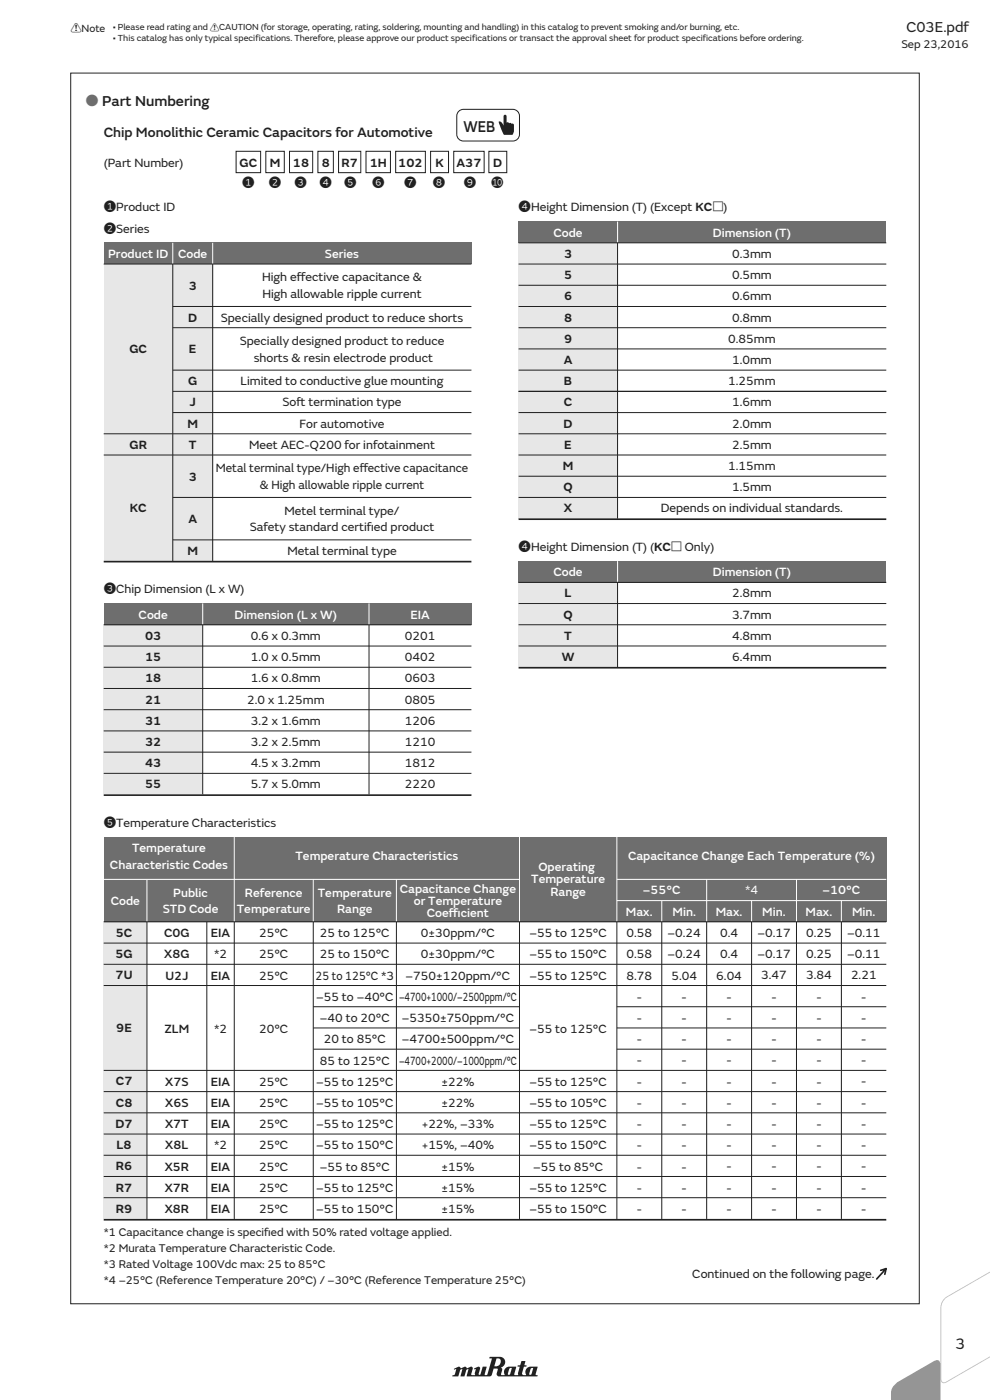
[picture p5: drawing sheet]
<svg xmlns="http://www.w3.org/2000/svg" width="210mm" height="297mm" viewBox="0 0 210 297" stroke-linecap="round" stroke-linejoin="round" font-family="sans-serif">
<defs><g id="words">
<text font-size="3.5" fill="#231f20" x="98.3" y="27.9">WEB</text>
<text font-size="3.4" fill="#231f20" x="202.6" y="286.1">3</text>
<text font-size="3.2" fill="#231f20" x="192.3" y="6.7">C03E.pdf</text>
<text font-size="3.2" fill="#6d6e70" x="18.1" y="22.5">o Part Numbering</text>
<text font-size="3" fill="#231f20" x="22" y="29">Chip Monolithic Ceramic Capacitors for Automotive</text>
<g font-size="2.6" fill="#231f20">
<text x="22" y="35.4">(Part Number)</text>
<text x="50.8" y="35.5">GC</text>
<text x="57.2" y="35.5">M</text>
<text x="62.1" y="35.5">18</text>
<text x="68.3" y="35.5">8</text>
<text x="72.4" y="35.5">R7</text>
<text x="78.4" y="35.5">1H</text>
<text x="84.5" y="35.5">102</text>
<text x="92.4" y="35.5">K</text>
<text x="96.8" y="35.5">A37</text>
<text x="104.6" y="35.5">D</text>
<text x="51.4" y="39.7">1</text>
<text x="57" y="39.7">2</text>
<text x="62.5" y="39.7">3</text>
<text x="67.8" y="39.7">4</text>
<text x="73" y="39.7">5</text>
<text x="78.9" y="39.7">6</text>
<text x="85.7" y="39.7">7</text>
<text x="91.8" y="39.7">8</text>
<text x="98.4" y="39.7">9</text>
<text x="104.2" y="39.7">:</text>
<text x="22" y="44.8">1Product ID</text>
<text x="110" y="44.8">4Height Dimension (T) (Except KCp)</text>
<text x="22" y="49.3">2Series</text>
<text x="55.6" y="59.7">High ef</text>
<text x="63" y="59.7">fective capacitance &amp;</text>
<text x="119.6" y="54.7">3</text>
<text x="119.6" y="59.2">5</text>
<text x="155.3" y="54.7">0.3mm</text>
<text x="155.3" y="59.2">0.5mm</text>
<text x="40" y="61.5">3</text>
<text x="55.7" y="63.2">High allowable ripple current</text>
<text x="119.6" y="63.7">6</text>
<text x="155.3" y="63.7">0.6mm</text>
<text x="39.9" y="68.2">D</text>
<text x="46.8" y="68.2">Specially designed product to reduce shorts</text>
<text x="119.6" y="68.2">8</text>
<text x="155.3" y="68.2">0.8mm</text>
<text x="27.4" y="75">GC</text>
<text x="40.1" y="75">E</text>
<text x="50.9" y="73.2">Specially designed product to reduce</text>
<text x="53.8" y="76.7">shorts &amp; resin electrode product</text>
<text x="119.6" y="77.2">A</text>
<text x="119.6" y="72.7">9</text>
<text x="154.5" y="72.7">0.85mm</text>
<text x="155.3" y="77.2">1.0mm</text>
<text x="39.9" y="81.7">G</text>
<text x="51" y="81.7">Limited to conductive glue mounting</text>
<text x="119.6" y="81.7">B</text>
<text x="154.5" y="81.7">1.25mm</text>
<text x="40.2" y="86.2">J</text>
<text x="59.9" y="86.2">Sof</text>
<text x="62.9" y="86.2">t termination type</text>
<text x="119.6" y="86.2">C</text>
<text x="155.3" y="86.2">1.6mm</text>
<text x="27.5" y="95.2">GR</text>
<text x="39.8" y="90.7">M</text>
<text x="40.1" y="95.2">T</text>
<text x="52.8" y="95.2">Meet AEC-Q200 for infotainment</text>
<text x="63.5" y="90.7">For automotive</text>
<text x="119.5" y="90.7">D</text>
<text x="119.7" y="95.2">E</text>
<text x="155.3" y="90.7">2.0mm</text>
<text x="155.3" y="95.2">2.5mm</text>
<text x="40" y="102">3</text>
<text x="45.8" y="100.2">Metal terminal type/High ef</text>
<text x="76.3" y="100.2">fective capacitance</text>
<text x="119.4" y="99.7">M</text>
<text x="154.5" y="99.7">1.15mm</text>
<text x="55.1" y="103.7">&amp; High allowable ripple current</text>
<text x="119.5" y="104.2">Q</text>
<text x="155.3" y="104.2">1.5mm</text>
<text x="27.5" y="108.7">KC</text>
<text x="40" y="111">A</text>
<text x="53" y="112.7">Safety standard certif</text>
<text x="60.4" y="109.2">Metel terminal type/</text>
<text x="77.8" y="112.7">ied product</text>
<text x="119.6" y="108.7">X</text>
<text x="140.2" y="108.5">Depends on individual standards.</text>
<text x="39.8" y="117.7">M</text>
<text x="61" y="117.7">Metal terminal type</text>
<text x="110" y="116.9">4Height Dimension (T) (KCp Only)</text>
<text x="22" y="125.9">3Chip Dimension (L x W)</text>
<text x="119.5" y="131.2">Q</text>
<text x="119.7" y="126.7">L</text>
<text x="155.3" y="126.7">2.8mm</text>
<text x="155.3" y="131.2">3.7mm</text>
<text x="30.8" y="135.7">03</text>
<text x="53.2" y="135.7">0.6 x 0.3mm</text>
<text x="85.9" y="135.7">0201</text>
<text x="119.7" y="135.7">T</text>
<text x="155.3" y="135.7">4.8mm</text>
<text x="30.8" y="140.2">15</text>
<text x="53.2" y="140.2">1.0 x 0.5mm</text>
<text x="85.9" y="140.2">0402</text>
<text x="119.2" y="140.2">W</text>
<text x="155.3" y="140.2">6.4mm</text>
<text x="30.8" y="144.7">18</text>
<text x="30.8" y="149.2">21</text>
<text x="52.4" y="149.2">2.0 x 1.25mm</text>
<text x="53.2" y="144.7">1.6 x 0.8mm</text>
<text x="85.9" y="144.7">0603</text>
<text x="85.9" y="149.2">0805</text>
<text x="30.8" y="153.7">31</text>
<text x="53.2" y="153.7">3.2 x 1.6mm</text>
<text x="85.9" y="153.7">1206</text>
<text x="30.8" y="158.2">32</text>
<text x="53.2" y="158.2">3.2 x 2.5mm</text>
<text x="85.9" y="158.2">1210</text>
<text x="30.8" y="162.7">43</text>
<text x="30.8" y="167.3">55</text>
<text x="53.2" y="162.7">4.5 x 3.2mm</text>
<text x="53.2" y="167.3">5.7 x 5.0mm</text>
<text x="85.9" y="162.7">1812</text>
<text x="85.9" y="167.3">2220</text>
<text x="22" y="175.4">5Temperature Characteristics</text>
<text x="24.5" y="203.3">5G</text>
<text x="24.6" y="198.8">5C</text>
<text x="34.8" y="198.8">C0G</text>
<text x="34.8" y="203.3">X8G</text>
<text x="44.7" y="198.8">EIA</text>
<text x="45.4" y="203.3">*2</text>
<text x="55" y="198.8">25°C</text>
<text x="55" y="203.3">25°C</text>
<text x="67.9" y="198.8">25 to 125°C</text>
<text x="67.9" y="203.3">25 to 150°C</text>
<text x="89.3" y="198.8">0±30ppm/°C</text>
<text x="89.3" y="203.3">0±30ppm/°C</text>
<text x="112.3" y="198.8">–55 to 125°C</text>
<text x="112.3" y="203.3">–55 to 150°C</text>
<text x="132.9" y="198.8">0.58</text>
<text x="132.9" y="203.3">0.58</text>
<text x="141.6" y="198.8">–0.24</text>
<text x="141.6" y="203.3">–0.24</text>
<text x="152.8" y="198.8">0.4</text>
<text x="152.8" y="203.3">0.4</text>
<text x="160.7" y="198.8">–0.17</text>
<text x="160.7" y="203.3">–0.17</text>
<text x="171" y="198.8">0.25</text>
<text x="171" y="203.3">0.25</text>
<text x="179.7" y="198.8">–0.11</text>
<text x="179.7" y="203.3">–0.11</text>
<text x="24.5" y="207.8">7U</text>
<text x="35.1" y="207.8">U2J</text>
<text x="44.7" y="207.8">EIA</text>
<text x="55" y="207.8">25°C</text>
<text x="67" y="207.8">25 to 125°C *3</text>
<text x="86" y="207.8">–750±120ppm/°C</text>
<text x="112.3" y="207.8">–55 to 125°C</text>
<text x="132.9" y="207.8">8.78</text>
<text x="142.4" y="207.8">5.04</text>
<text x="151.9" y="207.8">6.04</text>
<text x="161.5" y="207.8">3.47</text>
<text x="171" y="207.8">3.84</text>
<text x="180.5" y="207.8">2.21</text>
<text x="67" y="212.3">–55 to –40°C</text>
<text x="84.6" y="212.3">–4700+1000/–2500ppm/°C</text>
<text x="135.1" y="212.3">-</text>
<text x="144.6" y="212.3">-</text>
<text x="154.1" y="212.3">-</text>
<text x="163.6" y="212.3">-</text>
<text x="173.2" y="212.3">-</text>
<text x="182.7" y="212.3">-</text>
<text x="24.7" y="219">9E</text>
<text x="34.9" y="219.1">ZLM</text>
<text x="45.4" y="219.1">*2</text>
<text x="55" y="219.1">20°C</text>
<text x="67.9" y="216.8">–40 to 20°C</text>
<text x="68.7" y="221.3">20 to 85°C</text>
<text x="85.2" y="216.8">–5350±750ppm/°C</text>
<text x="85.2" y="221.3">–4700±500ppm/°C</text>
<text x="112.3" y="219.1">–55 to 125°C</text>
<text x="135.1" y="216.8">-</text>
<text x="135.1" y="221.3">-</text>
<text x="144.6" y="216.8">-</text>
<text x="144.6" y="221.3">-</text>
<text x="154.1" y="216.8">-</text>
<text x="154.1" y="221.3">-</text>
<text x="163.6" y="216.8">-</text>
<text x="163.6" y="221.3">-</text>
<text x="173.2" y="216.8">-</text>
<text x="173.2" y="221.3">-</text>
<text x="182.7" y="216.8">-</text>
<text x="182.7" y="221.3">-</text>
<text x="67.9" y="225.8">85 to 125°C</text>
<text x="84.6" y="225.8">–4700+2000/–1000ppm/°C</text>
<text x="135.1" y="225.8">-</text>
<text x="144.6" y="225.8">-</text>
<text x="154.1" y="225.8">-</text>
<text x="163.6" y="225.8">-</text>
<text x="173.2" y="225.8">-</text>
<text x="182.7" y="225.8">-</text>
<text x="24.6" y="230.3">C7</text>
<text x="35" y="230.3">X7S</text>
<text x="44.7" y="230.3">EIA</text>
<text x="55" y="230.3">25°C</text>
<text x="67.1" y="230.3">–55 to 125°C</text>
<text x="93.6" y="230.3">±22%</text>
<text x="112.3" y="230.3">–55 to 125°C</text>
<text x="135.1" y="230.3">-</text>
<text x="144.6" y="230.3">-</text>
<text x="154.1" y="230.3">-</text>
<text x="163.6" y="230.3">-</text>
<text x="173.2" y="230.3">-</text>
<text x="182.7" y="230.3">-</text>
<text x="24.5" y="239.3">D7</text>
<text x="24.6" y="234.8">C8</text>
<text x="35" y="239.3">X7T</text>
<text x="35" y="234.8">X6S</text>
<text x="44.7" y="234.8">EIA</text>
<text x="44.7" y="239.3">EIA</text>
<text x="55" y="234.8">25°C</text>
<text x="55" y="239.3">25°C</text>
<text x="67.1" y="234.8">–55 to 105°C</text>
<text x="67.1" y="239.3">–55 to 125°C</text>
<text x="89.5" y="239.3">+22%, –33%</text>
<text x="93.6" y="234.8">±22%</text>
<text x="112.3" y="234.8">–55 to 105°C</text>
<text x="112.3" y="239.3">–55 to 125°C</text>
<text x="135.1" y="234.8">-</text>
<text x="135.1" y="239.3">-</text>
<text x="144.6" y="234.8">-</text>
<text x="144.6" y="239.3">-</text>
<text x="154.1" y="234.8">-</text>
<text x="154.1" y="239.3">-</text>
<text x="163.6" y="234.8">-</text>
<text x="163.6" y="239.3">-</text>
<text x="173.2" y="234.8">-</text>
<text x="173.2" y="239.3">-</text>
<text x="182.7" y="234.8">-</text>
<text x="182.7" y="239.3">-</text>
<text x="24.7" y="243.8">L8</text>
<text x="35.1" y="243.8">X8L</text>
<text x="45.4" y="243.8">*2</text>
<text x="55" y="243.8">25°C</text>
<text x="67.1" y="243.8">–55 to 150°C</text>
<text x="89.5" y="243.8">+15%, –40%</text>
<text x="112.3" y="243.8">–55 to 150°C</text>
<text x="135.1" y="243.8">-</text>
<text x="144.6" y="243.8">-</text>
<text x="154.1" y="243.8">-</text>
<text x="163.6" y="243.8">-</text>
<text x="173.2" y="243.8">-</text>
<text x="182.7" y="243.8">-</text>
<text x="24.6" y="248.3">R6</text>
<text x="34.9" y="248.3">X5R</text>
<text x="44.7" y="248.3">EIA</text>
<text x="55" y="248.3">25°C</text>
<text x="67.9" y="248.3">–55 to 85°C</text>
<text x="93.6" y="248.3">±15%</text>
<text x="113.1" y="248.3">–55 to 85°C</text>
<text x="135.1" y="248.3">-</text>
<text x="144.6" y="248.3">-</text>
<text x="154.1" y="248.3">-</text>
<text x="163.6" y="248.3">-</text>
<text x="173.2" y="248.3">-</text>
<text x="182.7" y="248.3">-</text>
<text x="24.6" y="252.8">R7</text>
<text x="24.6" y="257.3">R9</text>
<text x="34.9" y="252.8">X7R</text>
<text x="34.9" y="257.3">X8R</text>
<text x="44.7" y="252.8">EIA</text>
<text x="44.7" y="257.3">EIA</text>
<text x="55" y="252.8">25°C</text>
<text x="55" y="257.3">25°C</text>
<text x="67.1" y="252.8">–55 to 125°C</text>
<text x="67.1" y="257.3">–55 to 150°C</text>
<text x="93.6" y="252.8">±15%</text>
<text x="93.6" y="257.3">±15%</text>
<text x="112.3" y="252.8">–55 to 125°C</text>
<text x="112.3" y="257.3">–55 to 150°C</text>
<text x="135.1" y="252.8">-</text>
<text x="135.1" y="257.3">-</text>
<text x="144.6" y="252.8">-</text>
<text x="144.6" y="257.3">-</text>
<text x="154.1" y="252.8">-</text>
<text x="154.1" y="257.3">-</text>
<text x="163.6" y="252.8">-</text>
<text x="163.6" y="257.3">-</text>
<text x="173.2" y="252.8">-</text>
<text x="173.2" y="257.3">-</text>
<text x="182.7" y="252.8">-</text>
<text x="182.7" y="257.3">-</text>
<text x="146.9" y="271.1">Continued on the following page.</text>
</g>
<g font-size="2.6" fill="#fff">
<text x="117.4" y="50.2">Code</text>
<text x="151.2" y="50.2">Dimension (T)</text>
<text x="22.9" y="54.7">Product ID</text>
<text x="37.8" y="54.7">Code</text>
<text x="68.9" y="54.7">Series</text>
<text x="117.4" y="122.2">Code</text>
<text x="151.2" y="122.2">Dimension (T)</text>
<text x="29.4" y="131.2">Code</text>
<text x="49.8" y="131.2">Dimension (L x W)</text>
<text x="87.1" y="131.2">EIA</text>
<text x="23.3" y="184.3">Characteristic Codes</text>
<text x="28" y="180.7">Temperature</text>
<text x="62.7" y="182.5">Temperature Characteristics</text>
<text x="114.2" y="184.7">Operating</text>
<text x="133.2" y="182.5">Capacitance Change Each Temperature (%)</text>
<text x="23.5" y="192">Code</text>
<text x="36.7" y="190.2">Public</text>
<text x="51.9" y="190.2">Reference</text>
<text x="67.4" y="190.2">Temperature</text>
<text x="84.8" y="189.3">Capacitance Change</text>
<text x="87.8" y="192">or Temperature</text>
<text x="112.7" y="187.4">Temperature</text>
<text x="116.7" y="190">Range</text>
<text x="136.4" y="189.7">–55°C</text>
<text x="158" y="189.7">*4</text>
<text x="174.5" y="189.7">–10°C</text>
<text x="34.5" y="193.7">STD Code</text>
<text x="50.2" y="193.7">Temperature</text>
<text x="71.5" y="193.7">Range</text>
<text x="90.6" y="194.6">Coef</text>
<text x="95.2" y="194.6">f</text>
<text x="95.2" y="194.6">icient</text>
<text x="132.8" y="194.3">Max.</text>
<text x="142.7" y="194.3">Min.</text>
<text x="151.8" y="194.3">Max.</text>
<text x="161.7" y="194.3">Min.</text>
<text x="170.9" y="194.3">Max.</text>
<text x="180.8" y="194.3">Min.</text>
</g>
<g font-size="2.5" fill="#231f20">
<text x="191.2" y="10.3">Sep 23,2016</text>
<text x="22" y="262.2">*1 Capacitance change is specif</text>
<text x="56.1" y="262.2">ied with 50% rated voltage applied.</text>
<text x="22" y="265.5">*2 Murata Temperature Characteristic Code.</text>
<text x="22" y="268.9">*3 Rated Voltage 100Vdc max: 25 to 85°C</text>
<text x="22" y="272.3">*4 –25°C (Reference Temperature 20°C) / –30°C (Reference Temperature 25°C)</text>
</g>
<text font-size="2.3" fill="#231f20" x="15" y="6.9">!Note</text>
<g font-size="1.9" fill="#231f20">
<text x="23.9" y="6.5">• Please read rating and !CAUTION (for storage, operating, rating, soldering, mounting and handling) in this catalog to prevent smoking and/or burning, etc.</text>
<text x="23.9" y="8.8">• This catalog has only typical specifications. Therefore, please approve our product specifications or transact the approval sheet for product specifications before ordering.</text>
</g>
</g></defs>
<path d="M96.3 290.4l.1 .2 .3-.2a1.12 1.12 0 0 1-.5 1.3h-.2v.3h1.2l.4-1.4 .4-.2-.2 1.6h.7l.4-1.4 .4-.2-.2 1.6h5l.2-.3 .5-1.4 .8 .1-.3 1a.5 .5 0 0 0 .5 .6h8.2v-.3l-.4-.1 .4-1.7h-1.4a1.22 1.22 0 0 0-1 1.8h-.7l-.2-.3 .4-1.5 .6-.1v-.1l-.5-.1 .2-.8-.8-.1-.3 .9-.5 .1v.2l.4 .1a2.03 2.03 0 0 0-.3 1.6l-.7 .1-.1-.1 .3-1.7a3.3 3.3 0 0 0-2 .2 1.35 1.35 0 0 0-.4 1.6h-.7l.2-1.2-.2-.4a1.18 1.18 0 0 0 .8-1.4 1.18 1.18 0 0 0-1.4-.9l-1.8 .1-.1 .3 .5 .1-.9 3.2-.2 .2-.4-.1 .4-1.7h-.8l-.5 1.6-.2 .2-.2-.2 .4-1.2-.4-.4-1 .4 .1 .2h.3l-.2 1.2h-.6l-.2-.1 .4-1.3-.2-.3-.2-.1-.8 .4-.3-.3-.2-.1-.8 .4-.5-.4zM105.3 288.2a.71 .71 0 0 1 .9 .3 .71 .71 0 0 1-.2 .9l-.3 .4h-.8zM108.1 290.3h.5l-.4 1.2-.3 .2-.2-.2zM112.6 290.3h.5l-.3 1.2-.4 .2-.2-.2z" fill="#231f20"/>
<path d="M200.4 275.3l9.7-7.3v.2l-9.2 7a2.68 2.68 0 0 0-1.2 2.1v15.2a.61 .61 0 0 0 .3 .7 .61 .61 0 0 0 .7-.1l9.4-7.1v.2l-9.3 7.1-.4 .1a.74 .74 0 0 1-.9-.9v-15.2l.2-.8z" fill="#bbbdc0"/>
<path d="M189.7 293.8l.8-.7 8.1-4.5a.76 .76 0 0 1 .9 .8v7.6h-10.5a3.5 3.5 0 0 1 .7-3.2z" fill="#939598"/>
<path d="M15 15.5h180v261.1h-180z" fill="none" stroke="#231f20" stroke-width=".21"/>
<g fill="#e6e7e8">
<path d="M22 195.6h9.2v63h-9.2z"/>
<path d="M22 132.5h21v36h-21z"/>
<path d="M22 56h23.1v63.1h-23.1z"/>
<path d="M110 51.5h21v58.5h-21z"/>
<path d="M110 123.5h21v18h-21z"/>
</g>
<g fill="#6d6e70">
<path d="M22 128h78v4.5h-78z"/>
<path d="M22 51.5h78v4.5h-78z"/>
</g>
<g fill="none" stroke="#231f20" stroke-width=".21">
<path d="M50.1 32.1h5.2v4.5h-5.2zM56.4 32.1h3.9v4.5h-3.9zM61.4 32.1h4.9v4.5h-4.9zM67.4 32.1h3.3v4.5h-3.3zM71.8 32.1h4.7v4.5h-4.7zM77.6 32.1h5.2v4.5h-5.2zM83.9 32.1h6.3v4.5h-6.3zM91.3 32.1h3.8v4.5h-3.8zM96.2 32.1h6.5v4.5h-6.5zM103.7 32.1h3.8v4.5h-3.8zM36.7 56v63.1M45.1 56v63.1"/>
<path d="M36.7 65h63.3M36.7 69.5h63.3M36.7 78.5h63.3M22 96.5h78M22 92h78M36.7 83h63.3M36.7 87.5h63.3M110 83h78M110 87.5h78M110 96.5h78M110 92h78M36.7 105.5h63.3"/>
<path d="M36.7 114.5h63.3M110 105.5h78M110 101h78M22 137.1h78M43 132.4v36.1M78.3 132.4v36.1M22 146.1h78M22 141.6h78M22 150.6h78M22 155.1h78M22 159.6h78M22 164.1h78"/>
</g>
<path d="M22 119.1h78M110 110.1h78M22 168.7h78" fill="none" stroke="#231f20" stroke-width=".35"/>
<path d="M110 47h78v4.5h-78z" fill="#6d6e70"/>
<path d="M110 56h78M131 51.5v58.5M110 69.5h78M110 65h78M110 60.5h78M110 74h78M110 78.5h78M110 83h78" fill="none" stroke="#231f20" stroke-width=".21"/>
<path d="M110 141.7h78" fill="none" stroke="#231f20" stroke-width=".35"/>
<path d="M110 119h78v4.5h-78z" fill="#6d6e70"/>
<path d="M22 56h78M110 51.5h78M22 132.6h78M110 128h78M110 137h78M110 132.5h78M110 123.5h78M131 123.5v18" fill="none" stroke="#231f20" stroke-width=".21"/>
<path d="M36.7 51.5v4.5M45.1 51.5v4.5M131 47v4.5M131 119v4.5M43 128v4.6M78.3 128v4.6" fill="none" stroke="#fff" stroke-width=".21"/>
<path d="M22 177.6h166v18h-166z" fill="#6d6e70"/>
<g fill="none" stroke="#fff" stroke-width=".21">
<path d="M49.7 177.6v18M110.2 177.6v18M130.9 177.6v18M22 186.6h88.2M31.2 186.6v9M66.4 186.6v9M84.1 186.6v9M130.9 186.6h57.1M130.9 191.1h57.1M140.4 191.1v4.5M149.9 186.6v9M159.4 191.1v4.5"/>
<path d="M169 186.6v9M178.5 191.1v4.5"/>
</g>
<g fill="none" stroke="#231f20" stroke-width=".21">
<path d="M22 195.6h166M31.2 195.6v63M43.9 195.6v63M49.7 195.6v63M66.4 195.6v63M84.1 195.6v63M110.2 195.6v63M130.9 195.6v63M140.4 195.6v63M149.9 195.6v63M159.4 195.6v63M169 195.6v63"/>
<path d="M178.5 195.6v63M22 200.1h166M22 204.6h166M22 209.1h166M66.4 213.6h43.8M66.4 218.1h43.8M130.9 213.6h57.1M130.9 218.1h57.1M22 227.1h166M22 231.6h166M22 236.1h166M66.4 222.6h43.8"/>
<path d="M130.9 222.6h57.1M22 240.6h166M22 245.1h166M22 249.6h166M22 254.1h166"/>
</g>
<path d="M22 258.8h166M186.8 269.5l1.2-.4-2 2.2M188 269.1l-.3 1.2" fill="none" stroke="#231f20" stroke-width=".35"/>
<path d="M97.5 23.5l.8-.3h10.5a1.4 1.4 0 0 1 1.4 1.4v3.9a1.4 1.4 0 0 1-1.4 1.4h-10.5a1.4 1.4 0 0 1-1.4-1.4v-3.9l.1-.4z" fill="#fff"/>
<path d="M97.5 23.5l.8-.3h10.5a1.4 1.4 0 0 1 1.4 1.4v3.9a1.4 1.4 0 0 1-1.4 1.4h-10.5a1.4 1.4 0 0 1-1.4-1.4v-3.9l.1-.4z" fill="none" stroke="#231f20" stroke-width=".21"/>
<path d="M107 24.4a.32 .32 0 0 1 .5 .3v1.3l.2-.1 .3 .3 .2-.1 .3 .2h.4l.1 .2a2.71 2.71 0 0 1-.3 2.1h-1.8l-1.1-2.5 .1-.3a1.04 1.04 0 0 1 .9 .8v-1.9z" fill="#231f20"/>
<use href="#words"/>
</svg>
